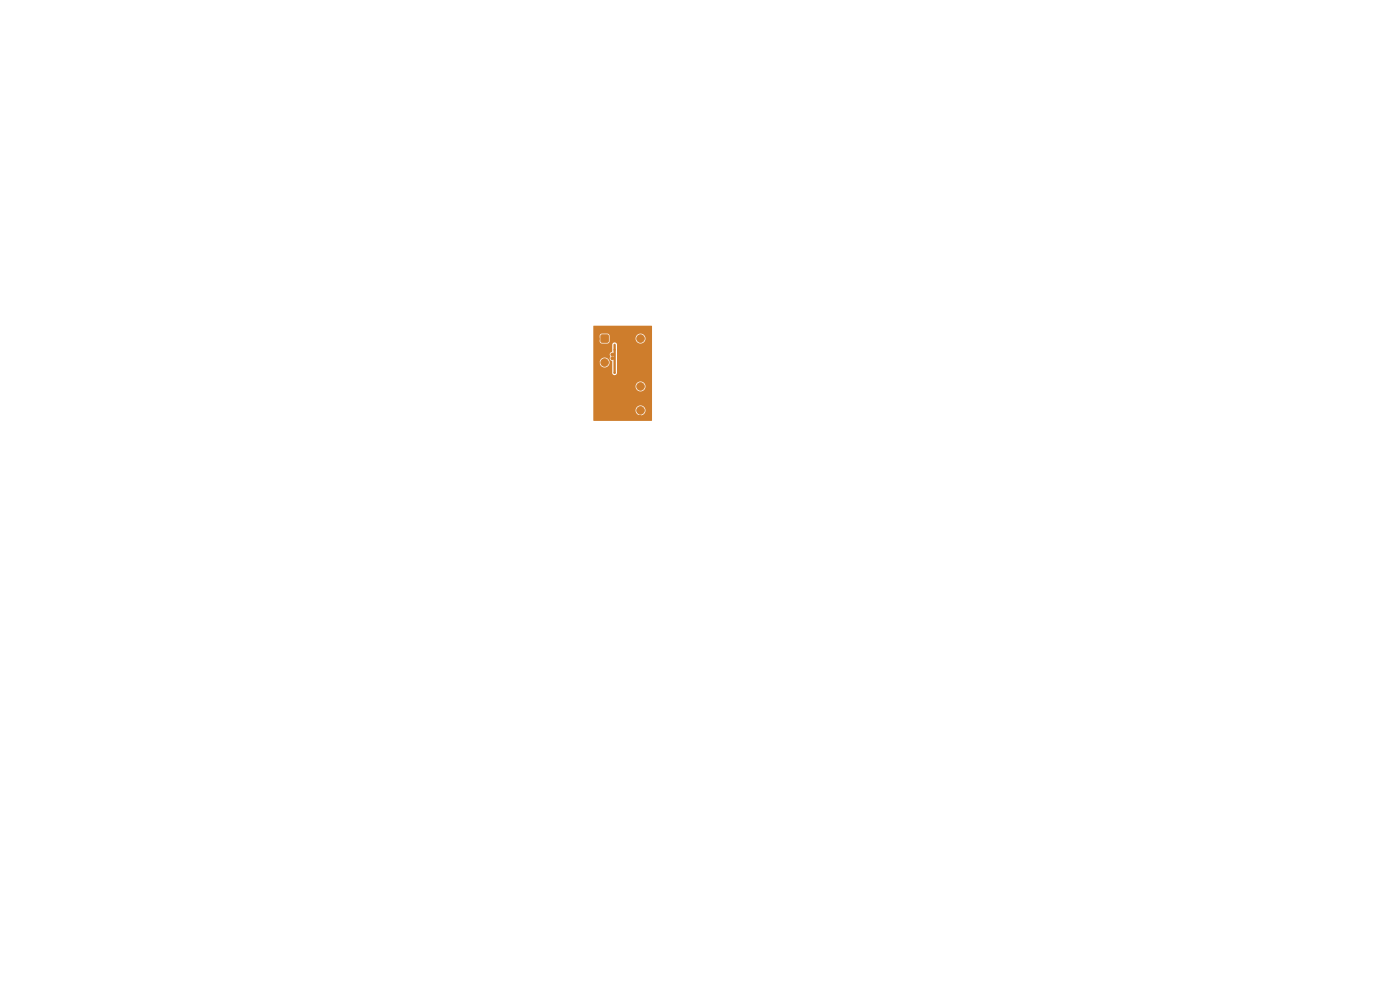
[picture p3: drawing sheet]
<svg xmlns="http://www.w3.org/2000/svg" width="297mm" height="210mm" viewBox="0 0 297 210" stroke-linecap="round" stroke-linejoin="round" font-family="sans-serif">
<g fill="#ce7d2c" stroke="#ce7d2c" stroke-width=".21">
<path d="M127.5 71.1h1.5v1.4h-1.5z"/>
<circle cx="128.3" cy="74.4" r=".8"/>
<circle cx="128.3" cy="76.9" r=".8"/>
<circle cx="128.3" cy="79.4" r=".8"/>
<circle cx="128.3" cy="82" r=".8"/>
<circle cx="128.3" cy="84.5" r=".8"/>
<circle cx="128.3" cy="87.1" r=".8"/>
<circle cx="135.9" cy="87.1" r=".8"/>
<circle cx="135.9" cy="84.5" r=".8"/>
<circle cx="135.9" cy="82" r=".8"/>
<circle cx="135.9" cy="79.4" r=".8"/>
<circle cx="135.9" cy="76.9" r=".8"/>
<circle cx="135.9" cy="74.4" r=".8"/>
<circle cx="135.9" cy="71.8" r=".8"/>
<circle cx="129.9" cy="76" r=".3"/>
<circle cx="129.9" cy="75.2" r=".3"/>
<circle cx="131.5" cy="76.4" r=".3"/>
<circle cx="134.4" cy="86" r=".4"/>
<circle cx="137.5" cy="80.1" r=".4"/>
<circle cx="129.2" cy="86" r=".4"/>
<circle cx="129.8" cy="69.9" r=".4"/>
<circle cx="132.2" cy="84" r=".4"/>
<circle cx="128" cy="88.5" r=".4"/>
<circle cx="126.7" cy="71.9" r=".4"/>
<circle cx="137.5" cy="72.5" r=".4"/>
<circle cx="126.7" cy="84.7" r=".4"/>
<circle cx="129.2" cy="83.4" r=".4"/>
<circle cx="131.1" cy="70.9" r=".4"/>
<circle cx="137.5" cy="85.2" r=".4"/>
<circle cx="127.3" cy="69.9" r=".4"/>
<circle cx="126.7" cy="82.1" r=".4"/>
<circle cx="137.5" cy="82.7" r=".4"/>
<circle cx="137.5" cy="75" r=".4"/>
<circle cx="129.2" cy="80.8" r=".4"/>
<circle cx="132.2" cy="82.2" r=".4"/>
<circle cx="130.5" cy="88.5" r=".4"/>
<circle cx="137.5" cy="87.8" r=".4"/>
<circle cx="137.5" cy="77.6" r=".4"/>
<circle cx="126.7" cy="74.4" r=".4"/>
<circle cx="137.5" cy="69.9" r=".4"/>
<circle cx="132.5" cy="77.2" r=".3"/>
<circle cx="131.5" cy="77.2" r=".3"/>
<circle cx="134.9" cy="69.9" r=".4"/>
<circle cx="126.7" cy="87.2" r=".4"/>
<circle cx="126.7" cy="77" r=".4"/>
<circle cx="132.7" cy="85.6" r=".4"/>
<circle cx="126.7" cy="79.6" r=".4"/>
<circle cx="135.6" cy="88.5" r=".4"/>
<circle cx="133.7" cy="72.7" r=".4"/>
<circle cx="133.1" cy="88.5" r=".4"/>
</g>
<path d="M130.4 73.1v6" fill="none" stroke="#ce7d2c" stroke-width=".5"/>
<path d="M125.9 69.1l12.4 .1v20h-12.4v-2.2h8.9a1.06 1.06 0 0 0 1.5 1 1.06 1.06 0 0 0 .3-1.7 1.06 1.06 0 0 0-1.7 .5l-.1 .2h-8.9v-5.1h8.9a1.06 1.06 0 0 0 1.5 1.1 1.06 1.06 0 0 0 .3-1.8 1.06 1.06 0 0 0-1.7 .5l-.1 .2h-8.9v-5.1h1.3a1.06 1.06 0 0 0 1.4 1.1 1.06 1.06 0 0 0 .4-1.8 1.06 1.06 0 0 0-1.7 .5l-.1 .2h-1.3v-1.7h3.4l.2 .5a.68 .68 0 0 0 .4 1.1v2.3a.51 .51 0 0 0 .5 .6 .51 .51 0 0 0 .5-.6v-5.9l-.3-.4a.5 .5 0 0 0-.7 .4v1.4l-.6 .6h-3.4v-3.9h1.3v1.3l.5 .4 1.4-.1 .2-.3v-.8h5.5a1.06 1.06 0 0 0 1.5 1.1 1.06 1.06 0 0 0 .3-1.8 1.06 1.06 0 0 0-1.7 .5l-.1 .2h-5.5v-.7l-.4-.2h-1.3l-.4 .4h-1.3z" fill="#ce7d2c"/>
</svg>
